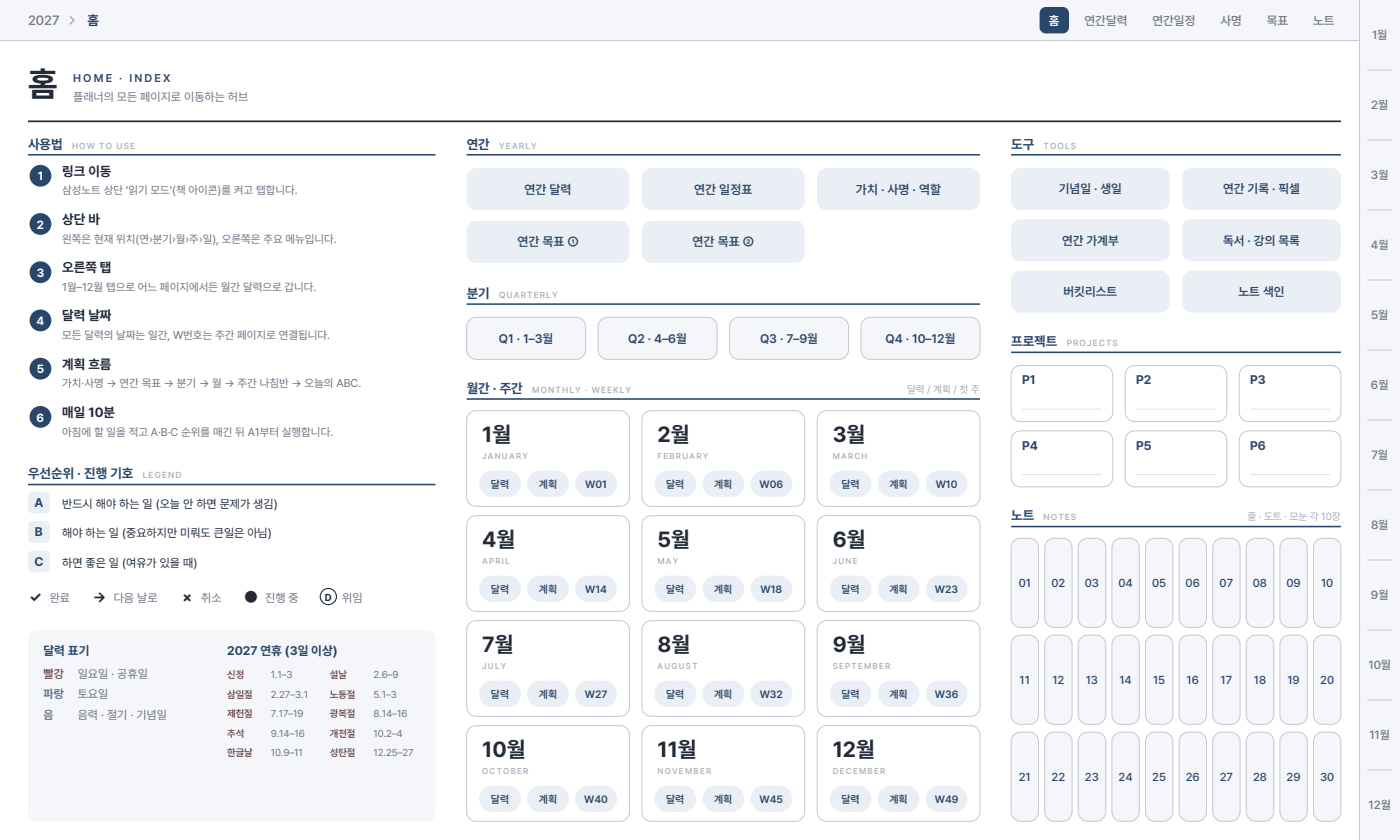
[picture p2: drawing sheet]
<svg xmlns="http://www.w3.org/2000/svg" width="317mm" height="190mm" viewBox="0 0 317 190" stroke-linecap="round" stroke-linejoin="round" font-family="sans-serif">
<defs><g id="words">
<text font-size="7.8" fill="#262a33" x="6.3" y="21.9">홈</text>
<g font-size="4.9" fill="#262a33">
<text x="109.4" y="100.2">1월</text>
<text x="149.1" y="100.2">2월</text>
<text x="188.9" y="100.2">3월</text>
<text x="109.4" y="124">4월</text>
<text x="149.1" y="124">5월</text>
<text x="188.9" y="124">6월</text>
<text x="109.4" y="147.8">7월</text>
<text x="149.1" y="147.8">8월</text>
<text x="188.9" y="147.8">9월</text>
<text x="109.4" y="171.6">10월</text>
<text x="149.1" y="171.6">11월</text>
<text x="188.9" y="171.6">12월</text>
</g>
<g font-size="3.4" fill="#262a33">
<text x="6.7" y="136.5">✓</text>
<text x="21.1" y="136.5">→</text>
<text x="41.4" y="136.5">×</text>
<text x="55.5" y="136.5">●</text>
</g>
<text font-size="3" fill="#6b7280" x="6.3" y="5.7">2027</text>
<g font-size="3" fill="#29476b">
<text x="19.9" y="5.7">홈</text>
<text x="6.3" y="33.7">사용법</text>
<text x="105.8" y="33.7">연간</text>
<text x="229.3" y="33.7">도구</text>
<text x="105.8" y="67.6">분기</text>
<text x="229.3" y="78.5">프로젝트</text>
<text x="105.8" y="89.1">월간 · 주간</text>
<text x="6.3" y="108.5">우선순위 · 진행 기호</text>
<text x="229.3" y="118">노트</text>
</g>
<g font-size="3" fill="#262a33">
<text x="14.1" y="39.9">링크 이동</text>
<text x="14.1" y="50.8">상단 바</text>
<text x="14.1" y="61.7">오른쪽 탭</text>
<text x="14.1" y="72.7">달력 날짜</text>
<text x="14.1" y="83.6">계획 흐름</text>
<text x="14.1" y="94.5">매일 10분</text>
</g>
<g font-size="2.9" fill="#29476b">
<text x="119" y="43.9">연간 달력</text>
<text x="157.4" y="43.9">연간 일정표</text>
<text x="194.1" y="43.9">가치 · 사명 · 역할</text>
<text x="117.3" y="55.9">연간 목표 ①</text>
<text x="157.1" y="55.9">연간 목표 ②</text>
</g>
<g font-size="2.8" fill="#6b7280">
<text x="237.9" y="5.6">홈</text>
<text x="246" y="5.6">연간달력</text>
<text x="261.4" y="5.6">연간일정</text>
<text x="276.8" y="5.6">사명</text>
<text x="287.3" y="5.6">목표</text>
<text x="297.8" y="5.6">노트</text>
</g>
<g font-size="2.8" fill="#29476b">
<text x="240.1" y="43.9">기념일 · 생일</text>
<text x="277.4" y="43.9">연간 기록 · 픽셀</text>
<text x="240.9" y="55.5">연간 가계부</text>
<text x="277.4" y="55.5">독서 · 강의 목록</text>
<text x="241.2" y="67.2">버킷리스트</text>
<text x="280.9" y="67.2">노트 색인</text>
<text x="113.1" y="77.7">Q1 · 1–3월</text>
<text x="142.5" y="77.7">Q2 · 4–6월</text>
<text x="172.4" y="77.7">Q3 · 7–9월</text>
<text x="200.8" y="77.7">Q4 · 10–12월</text>
<text x="231.8" y="87.1">P1</text>
<text x="257.6" y="87.1">P2</text>
<text x="283.5" y="87.1">P3</text>
<text x="231.8" y="102">P4</text>
<text x="257.6" y="102">P5</text>
<text x="283.5" y="102">P6</text>
<text x="7.8" y="115">A</text>
<text x="7.9" y="121.7">B</text>
<text x="7.8" y="128.4">C</text>
<text x="9.9" y="148.5">달력 표기</text>
<text x="51.5" y="148.5">2027 연휴 (3일 이상)</text>
</g>
<g font-size="2.7" fill="#6b7280">
<text x="311.2" y="8.9">1월</text>
<text x="16.6" y="22.9">플래너의 모든 페이지로 이동하는 허브</text>
<text x="311" y="24.8">2월</text>
<text x="310.9" y="40.7">3월</text>
<text x="310.9" y="56.5">4월</text>
<text x="310.9" y="72.4">5월</text>
<text x="310.9" y="88.3">6월</text>
<text x="311" y="104.2">7월</text>
<text x="310.9" y="120">8월</text>
<text x="11.3" y="136.5">완료</text>
<text x="25.8" y="136.5">다음 날로</text>
<text x="45.6" y="136.5">취소</text>
<text x="60.1" y="136.5">진행 중</text>
<text x="77.6" y="136.5">위임</text>
<text x="310.9" y="135.9">9월</text>
<text x="17.6" y="153.8">일요일 · 공휴일</text>
<text x="310.3" y="151.8">10월</text>
<text x="17.6" y="158.4">토요일</text>
<text x="9.9" y="163">음</text>
<text x="17.6" y="163">음력 · 절기 · 기념일</text>
<text x="310.6" y="167.7">11월</text>
<text x="310.4" y="183.5">12월</text>
</g>
<g font-size="2.7" fill="#fff">
<text x="8.5" y="40.9">1</text>
<text x="8.4" y="51.9">2</text>
<text x="8.3" y="62.8">3</text>
<text x="8.3" y="73.7">4</text>
<text x="8.3" y="84.7">5</text>
<text x="8.3" y="95.6">6</text>
</g>
<g font-size="2.7" fill="#262a33">
<text x="14.1" y="115.2">반드시 해야 하는 일 (오늘 안 하면 문제가 생김)</text>
<text x="14.1" y="121.9">해야 하는 일 (중요하지만 미뤄도 큰일은 아님)</text>
<text x="14.1" y="128.6">하면 좋은 일 (여유가 있을 때)</text>
</g>
<text font-size="2.7" fill="#c0392b" x="9.9" y="153.8">빨강</text>
<text font-size="2.7" fill="#2f6db5" x="9.9" y="158.4">파랑</text>
<g font-size="2.6" fill="#29476b">
<text x="231" y="133.1">01</text>
<text x="238.4" y="133.1">02</text>
<text x="246" y="133.1">03</text>
<text x="253.6" y="133.1">04</text>
<text x="261.3" y="133.1">05</text>
<text x="268.9" y="133.1">06</text>
<text x="276.6" y="133.1">07</text>
<text x="284.1" y="133.1">08</text>
<text x="291.8" y="133.1">09</text>
<text x="299.6" y="133.1">10</text>
<text x="231.2" y="155.1">11</text>
<text x="238.7" y="155.1">12</text>
<text x="246.3" y="155.1">13</text>
<text x="253.9" y="155.1">14</text>
<text x="261.5" y="155.1">15</text>
<text x="269.1" y="155.1">16</text>
<text x="276.8" y="155.1">17</text>
<text x="284.4" y="155.1">18</text>
<text x="292" y="155.1">19</text>
<text x="299.4" y="155.1">20</text>
<text x="231" y="177.1">21</text>
<text x="238.5" y="177.1">22</text>
<text x="246.1" y="177.1">23</text>
<text x="253.7" y="177.1">24</text>
<text x="261.3" y="177.1">25</text>
<text x="268.9" y="177.1">26</text>
<text x="276.6" y="177.1">27</text>
<text x="284.2" y="177.1">28</text>
<text x="291.8" y="177.1">29</text>
<text x="299.4" y="177.1">30</text>
</g>
<text font-size="2.5" fill="#29476b" x="16.6" y="18.7">H O M E · I N D E X</text>
<g font-size="2.5" fill="#6b7280">
<text x="14.1" y="44.1">삼성노트 상단 ‘읽기 모드’(책 아이콘)를 켜고 탭합니다.</text>
<text x="14.1" y="55">왼쪽은 현재 위치(연›분기›월›주›일), 오른쪽은 주요 메뉴입니다.</text>
<text x="14.1" y="66">1월–12월 탭으로 어느 페이지에서든 월간 달력으로 갑니다.</text>
<text x="14.1" y="76.9">모든 달력의 날짜는 일간, W번호는 주간 페이지로 연결됩니다.</text>
<text x="14.1" y="87.8">가치·사명 → 연간 목표 → 분기 → 월 → 주간 나침반 → 오늘의 ABC.</text>
<text x="14.1" y="98.8">아침에 할 일을 적고 A·B·C 순위를 매긴 뒤 A1부터 실행합니다.</text>
</g>
<g font-size="2.4" fill="#29476b">
<text x="111.3" y="110.6">달력</text>
<text x="122.2" y="110.6">계획</text>
<text x="132.7" y="110.6">W01</text>
<text x="151.1" y="110.6">달력</text>
<text x="162" y="110.6">계획</text>
<text x="172.2" y="110.6">W06</text>
<text x="190.8" y="110.6">달력</text>
<text x="201.7" y="110.6">계획</text>
<text x="212.2" y="110.6">W10</text>
<text x="111.3" y="134.4">달력</text>
<text x="122.2" y="134.4">계획</text>
<text x="132.7" y="134.4">W14</text>
<text x="151.1" y="134.4">달력</text>
<text x="162" y="134.4">계획</text>
<text x="172.5" y="134.4">W18</text>
<text x="190.8" y="134.4">달력</text>
<text x="201.7" y="134.4">계획</text>
<text x="212" y="134.4">W23</text>
<text x="111.3" y="158.2">달력</text>
<text x="122.2" y="158.2">계획</text>
<text x="132.6" y="158.2">W27</text>
<text x="151.1" y="158.2">달력</text>
<text x="162" y="158.2">계획</text>
<text x="172.3" y="158.2">W32</text>
<text x="190.8" y="158.2">달력</text>
<text x="201.7" y="158.2">계획</text>
<text x="212" y="158.2">W36</text>
<text x="111.3" y="182">달력</text>
<text x="122.2" y="182">계획</text>
<text x="132.5" y="182">W40</text>
<text x="151.1" y="182">달력</text>
<text x="162" y="182">계획</text>
<text x="172.3" y="182">W45</text>
<text x="190.8" y="182">달력</text>
<text x="201.7" y="182">계획</text>
<text x="212" y="182">W49</text>
</g>
<g font-size="2.3" fill="#a3a9b3">
<text x="205.7" y="89.1">달력 / 계획 / 첫 주</text>
<text x="282.9" y="118">줄 · 도트 · 모눈 각 10장</text>
</g>
<text font-size="2.3" fill="#262a33" x="73.7" y="136.2">D</text>
<g font-size="2.3" fill="#c0392b">
<text x="51.5" y="153.8">신정</text>
<text x="74.8" y="153.8">설날</text>
<text x="51.5" y="158.2">삼일절</text>
<text x="74.8" y="158.2">노동절</text>
<text x="51.5" y="162.6">제헌절</text>
<text x="51.5" y="167">추석</text>
<text x="74.8" y="162.6">광복절</text>
<text x="74.8" y="167">개천절</text>
<text x="51.5" y="171.4">한글날</text>
<text x="74.8" y="171.4">성탄절</text>
</g>
<g font-size="2.3" fill="#6b7280">
<text x="61.4" y="153.8">1.1–3</text>
<text x="84.7" y="153.8">2.6–9</text>
<text x="61.4" y="158.2">2.27–3.1</text>
<text x="84.7" y="158.2">5.1–3</text>
<text x="61.4" y="162.6">7.17–19</text>
<text x="61.4" y="167">9.14–16</text>
<text x="84.7" y="162.6">8.14–16</text>
<text x="84.7" y="167">10.2–4</text>
<text x="61.4" y="171.4">10.9–11</text>
<text x="84.7" y="171.4">12.25–27</text>
</g>
<g font-size="2" fill="#a3a9b3">
<text x="16.3" y="33.7">HOW TO USE</text>
<text x="113.2" y="33.7">YEARLY</text>
<text x="236.7" y="33.7">TOOLS</text>
<text x="113.2" y="67.6">QUARTERLY</text>
<text x="241.9" y="78.5">PROJECTS</text>
<text x="120.7" y="89.1">MONTHLY · WEEKLY</text>
<text x="32.4" y="108.5">LEGEND</text>
<text x="236.7" y="118">NOTES</text>
</g>
<g font-size="1.9" fill="#a3a9b3">
<text x="109.4" y="104.1">JANUARY</text>
<text x="149.1" y="104.1">FEBRUARY</text>
<text x="188.9" y="104.1">MARCH</text>
<text x="109.4" y="127.9">APRIL</text>
<text x="149.1" y="127.9">MAY</text>
<text x="188.9" y="127.9">JUNE</text>
<text x="109.4" y="151.7">JULY</text>
<text x="149.1" y="151.7">AUGUST</text>
<text x="188.9" y="151.7">SEPTEMBER</text>
<text x="109.4" y="175.5">OCTOBER</text>
<text x="149.1" y="175.5">NOVEMBER</text>
<text x="188.9" y="175.5">DECEMBER</text>
</g>
</g></defs>
<path d="M0 0h308.3v9.2h-308.3z" fill-rule="evenodd" fill="#f5f6f9"/>
<path d="M0 9.2h308.3" fill="none" stroke="#c3c8d1" stroke-width=".23"/>
<path d="M308.3 0h9.2v190.5h-9.2z" fill-rule="evenodd" fill="#f5f6f9"/>
<path d="M308.3 0v190.5M310.1 15.9h5.6M310.1 31.8h5.6M310.1 47.6h5.6M310.1 63.5h5.6M310.1 79.4h5.6M310.1 95.2h5.6M310.1 111.1h5.6M310.1 127h5.6M310.1 142.9h5.6M310.1 158.7h5.6M310.1 174.6h5.6" fill="none" stroke="#c3c8d1" stroke-width=".23"/>
<path d="M236.3 1.9l.9-.3h3.8a1.41 1.41 0 0 1 1.4 1.4v3.2a1.41 1.41 0 0 1-1.4 1.4h-3.8a1.41 1.41 0 0 1-1.4-1.4v-3.2v-.4z" fill-rule="evenodd" fill="#29476b"/>
<path d="M15.9 3.7l.9 .9-.9 .8" fill="none" stroke="#a3a9b3" stroke-width=".32"/>
<path d="M6.3 27.5h297.8" fill="none" stroke="#262a33" stroke-width=".39"/>
<path d="M6.3 35.1h92.5" fill="none" stroke="#29476b" stroke-width=".35"/>
<g fill="#29476b">
<circle cx="9.2" cy="39.9" r="2.47"/>
<circle cx="9.2" cy="50.8" r="2.47"/>
<circle cx="9.2" cy="61.7" r="2.47"/>
<circle cx="9.2" cy="72.7" r="2.47"/>
<circle cx="9.2" cy="83.6" r="2.47"/>
<circle cx="9.2" cy="94.5" r="2.47"/>
</g>
<path d="M6.3 109.9h92.5" fill="none" stroke="#29476b" stroke-width=".35"/>
<g fill="#eaeff6">
<path d="M6.6 111.9l.8-.4h2.8a1.06 1.06 0 0 1 1.1 1v2.9a1.06 1.06 0 0 1-1.1 1h-2.8a1.06 1.06 0 0 1-1.1-1v-2.9z" fill-rule="evenodd"/>
<path d="M6.6 118.6l.8-.4h2.8a1.06 1.06 0 0 1 1.1 1v2.9a1.06 1.06 0 0 1-1.1 1h-2.8a1.06 1.06 0 0 1-1.1-1v-2.9z" fill-rule="evenodd"/>
<path d="M6.6 125.3l.8-.4h2.8a1.06 1.06 0 0 1 1.1 1v2.9a1.06 1.06 0 0 1-1.1 1h-2.8a1.06 1.06 0 0 1-1.1-1v-2.9z" fill-rule="evenodd"/>
</g>
<circle cx="74.5" cy="135.3" r="1.83" fill="none" stroke="#262a33" stroke-width=".25"/>
<path d="M7 143.5l.9-.5 .6-.1h88.2a2.12 2.12 0 0 1 2.1 2.1v39.1a2.12 2.12 0 0 1-2.1 2.2h-88.2a2.12 2.12 0 0 1-2.2-2.2v-39.1l.1-.6z" fill-rule="evenodd" fill="#f5f6f9"/>
<path d="M105.8 35.1h116.4" fill="none" stroke="#29476b" stroke-width=".35"/>
<g fill="#eaeff6">
<path d="M106.5 38.7l.9-.5 .5-.1h32.7a2.12 2.12 0 0 1 2.2 2.1v5.3a2.12 2.12 0 0 1-2.2 2.1h-32.7a2.12 2.12 0 0 1-2.1-2.1v-5.3l.1-.5z" fill-rule="evenodd"/>
<path d="M146.2 38.7l.9-.5 .6-.1h32.7a2.12 2.12 0 0 1 2.1 2.1v5.3a2.12 2.12 0 0 1-2.1 2.1h-32.7a2.12 2.12 0 0 1-2.1-2.1v-5.3l.1-.5z" fill-rule="evenodd"/>
<path d="M185.9 38.7l1-.5 .5-.1h32.7a2.12 2.12 0 0 1 2.1 2.1v5.3a2.12 2.12 0 0 1-2.1 2.1h-32.7a2.12 2.12 0 0 1-2.1-2.1v-5.3l.1-.5z" fill-rule="evenodd"/>
<path d="M106.5 50.7l.9-.5 .5-.1h32.7a2.12 2.12 0 0 1 2.2 2.1v5.3a2.12 2.12 0 0 1-2.2 2.1h-32.7a2.12 2.12 0 0 1-2.1-2.1v-5.3l.1-.6z" fill-rule="evenodd"/>
<path d="M146.2 50.7l.9-.5 .6-.1h32.7a2.12 2.12 0 0 1 2.1 2.1v5.3a2.12 2.12 0 0 1-2.1 2.1h-32.7a2.12 2.12 0 0 1-2.1-2.1v-5.3l.1-.6z" fill-rule="evenodd"/>
</g>
<path d="M105.8 69h116.4" fill="none" stroke="#29476b" stroke-width=".35"/>
<g fill="#f5f6f9" stroke="#c3c8d1" stroke-width=".23">
<path d="M106.5 72.6l.9-.6h.5h22.8a2.12 2.12 0 0 1 2.1 2.1v5.3a2.12 2.12 0 0 1-2.1 2.1h-22.8a2.12 2.12 0 0 1-2.1-2.1v-5.3l.1-.6z" fill-rule="evenodd"/>
<path d="M136.3 72.6l.9-.6h.6h22.7a2.12 2.12 0 0 1 2.1 2.1v5.3a2.12 2.12 0 0 1-2.1 2.1h-22.7a2.12 2.12 0 0 1-2.2-2.1v-5.3l.1-.6z" fill-rule="evenodd"/>
<path d="M166.1 72.6l.9-.6h.6h22.7a2.12 2.12 0 0 1 2.1 2.1v5.3a2.12 2.12 0 0 1-2.1 2.1h-22.7a2.12 2.12 0 0 1-2.1-2.1v-5.3v-.6z" fill-rule="evenodd"/>
<path d="M195.9 72.6l.9-.6h.6h22.7a2.12 2.12 0 0 1 2.1 2.1v5.3a2.12 2.12 0 0 1-2.1 2.1h-22.7a2.12 2.12 0 0 1-2.1-2.1v-5.3v-.6z" fill-rule="evenodd"/>
</g>
<path d="M105.8 90.5h116.4" fill="none" stroke="#29476b" stroke-width=".35"/>
<path d="M106.5 93.8l.9-.6 .5-.1h32.7a2.12 2.12 0 0 1 2.2 2.1v17.5a2.12 2.12 0 0 1-2.2 2.1h-32.7a2.12 2.12 0 0 1-2.1-2.1v-17.5l.1-.5z" fill-rule="evenodd" fill="#fff" stroke="#c3c8d1" stroke-width=".23"/>
<g fill="#eaeff6">
<path d="M109.3 107.8a2.99 2.99 0 0 1 2.4-1.1h3.4a3 3 0 0 1 3 3 3 3 0 0 1-3 3h-3.4a3 3 0 0 1-2.8-1.7 3 3 0 0 1 .4-3.2z" fill-rule="evenodd"/>
<path d="M120.2 107.8a2.99 2.99 0 0 1 2.4-1.1h3.4a3 3 0 0 1 3 3 3 3 0 0 1-3 3h-3.4a3 3 0 0 1-2.8-1.7 3 3 0 0 1 .4-3.2z" fill-rule="evenodd"/>
<path d="M131.1 107.8a2.99 2.99 0 0 1 2.3-1.1h3.5a3 3 0 0 1 3 3 3 3 0 0 1-3 3h-3.5a3 3 0 0 1-2.7-1.7 3 3 0 0 1 .4-3.2z" fill-rule="evenodd"/>
</g>
<path d="M146.2 93.8l.9-.6 .6-.1h32.7a2.12 2.12 0 0 1 2.1 2.1v17.5a2.12 2.12 0 0 1-2.1 2.1h-32.7a2.12 2.12 0 0 1-2.1-2.1v-17.5l.1-.5z" fill-rule="evenodd" fill="#fff" stroke="#c3c8d1" stroke-width=".23"/>
<g fill="#eaeff6">
<path d="M149.1 107.8a2.99 2.99 0 0 1 2.3-1.1h3.5a3 3 0 0 1 3 3 3 3 0 0 1-3 3h-3.5a3 3 0 0 1-2.7-1.7 3 3 0 0 1 .4-3.2z" fill-rule="evenodd"/>
<path d="M160 107.8a2.99 2.99 0 0 1 2.3-1.1h3.5a3 3 0 0 1 3 3 3 3 0 0 1-3 3h-3.5a3 3 0 0 1-2.7-1.7 3 3 0 0 1 .4-3.2z" fill-rule="evenodd"/>
<path d="M170.9 107.8a2.99 2.99 0 0 1 2.3-1.1h3.5a3 3 0 0 1 3 3 3 3 0 0 1-3 3h-3.5a3 3 0 0 1-2.7-1.7 3 3 0 0 1 .4-3.2z" fill-rule="evenodd"/>
</g>
<path d="M185.9 93.8l1-.6 .5-.1h32.7a2.12 2.12 0 0 1 2.1 2.1v17.5a2.12 2.12 0 0 1-2.1 2.1h-32.7a2.12 2.12 0 0 1-2.1-2.1v-17.5l.1-.5z" fill-rule="evenodd" fill="#fff" stroke="#c3c8d1" stroke-width=".23"/>
<g fill="#eaeff6">
<path d="M188.8 107.8a2.99 2.99 0 0 1 2.3-1.1h3.5a3 3 0 0 1 3 3 3 3 0 0 1-3 3h-3.5a3 3 0 0 1-2.7-1.7 3 3 0 0 1 .4-3.2z" fill-rule="evenodd"/>
<path d="M200.2 107.4l1.2-.6 4.1-.1a3 3 0 0 1 3 3 3 3 0 0 1-3 3h-3.5a3 3 0 0 1-2.8-2 3 3 0 0 1 1-3.3z" fill-rule="evenodd"/>
<path d="M210.6 107.8a2.99 2.99 0 0 1 2.3-1.1h3.5a3 3 0 0 1 3 3 3 3 0 0 1-3 3h-3.5a3 3 0 0 1-2.7-1.7 3 3 0 0 1 .4-3.2z" fill-rule="evenodd"/>
</g>
<path d="M106.5 117.6l.9-.6 .5-.1h32.7a2.12 2.12 0 0 1 2.2 2.2v17.4a2.12 2.12 0 0 1-2.2 2.1h-32.7a2.12 2.12 0 0 1-2.1-2.1v-17.4l.1-.6z" fill-rule="evenodd" fill="#fff" stroke="#c3c8d1" stroke-width=".23"/>
<g fill="#eaeff6">
<path d="M109.3 131.7a2.99 2.99 0 0 1 2.4-1.2h3.4a3 3 0 0 1 3 3 3 3 0 0 1-3 3h-3.4a3 3 0 0 1-2.8-1.7 3 3 0 0 1 .4-3.1z" fill-rule="evenodd"/>
<path d="M120.2 131.7a2.99 2.99 0 0 1 2.4-1.2h3.4a3 3 0 0 1 3 3 3 3 0 0 1-3 3h-3.4a3 3 0 0 1-2.8-1.7 3 3 0 0 1 .4-3.1z" fill-rule="evenodd"/>
<path d="M131.1 131.7a2.99 2.99 0 0 1 2.3-1.2h3.5a3 3 0 0 1 3 3 3 3 0 0 1-3 3h-3.5a3 3 0 0 1-2.7-1.7 3 3 0 0 1 .4-3.1z" fill-rule="evenodd"/>
</g>
<path d="M146.2 117.6l.9-.6 .6-.1h32.7a2.12 2.12 0 0 1 2.1 2.2v17.4a2.12 2.12 0 0 1-2.1 2.1h-32.7a2.12 2.12 0 0 1-2.1-2.1v-17.4l.1-.6z" fill-rule="evenodd" fill="#fff" stroke="#c3c8d1" stroke-width=".23"/>
<g fill="#eaeff6">
<path d="M149.1 131.7a2.99 2.99 0 0 1 2.3-1.2h3.5a3 3 0 0 1 3 3 3 3 0 0 1-3 3h-3.5a3 3 0 0 1-2.7-1.7 3 3 0 0 1 .4-3.1z" fill-rule="evenodd"/>
<path d="M160 131.7a2.99 2.99 0 0 1 2.3-1.2h3.5a3 3 0 0 1 3 3 3 3 0 0 1-3 3h-3.5a3 3 0 0 1-2.7-1.7 3 3 0 0 1 .4-3.1z" fill-rule="evenodd"/>
<path d="M170.9 131.7a2.99 2.99 0 0 1 2.3-1.2h3.5a3 3 0 0 1 3 3 3 3 0 0 1-3 3h-3.5a3 3 0 0 1-2.7-1.7 3 3 0 0 1 .4-3.1z" fill-rule="evenodd"/>
</g>
<path d="M185.9 117.6l1-.6 .5-.1h32.7a2.12 2.12 0 0 1 2.1 2.2v17.4a2.12 2.12 0 0 1-2.1 2.1h-32.7a2.12 2.12 0 0 1-2.1-2.1v-17.4l.1-.6z" fill-rule="evenodd" fill="#fff" stroke="#c3c8d1" stroke-width=".23"/>
<g fill="#eaeff6">
<path d="M188.8 131.7a2.99 2.99 0 0 1 2.3-1.2h3.5a3 3 0 0 1 3 3 3 3 0 0 1-3 3h-3.5a3 3 0 0 1-2.7-1.7 3 3 0 0 1 .4-3.1z" fill-rule="evenodd"/>
<path d="M200.2 131.2l1.2-.6 4.1-.1a3 3 0 0 1 3 3 3 3 0 0 1-3 3h-3.5a3 3 0 0 1-2.8-2 3 3 0 0 1 1-3.3z" fill-rule="evenodd"/>
<path d="M210.6 131.7a2.99 2.99 0 0 1 2.3-1.2h3.5a3 3 0 0 1 3 3 3 3 0 0 1-3 3h-3.5a3 3 0 0 1-2.7-1.7 3 3 0 0 1 .4-3.1z" fill-rule="evenodd"/>
</g>
<path d="M106.5 141.4l.9-.6h.5h32.7a2.12 2.12 0 0 1 2.2 2.1v17.4a2.12 2.12 0 0 1-2.2 2.2h-32.7a2.12 2.12 0 0 1-2.1-2.2v-17.4l.1-.6z" fill-rule="evenodd" fill="#fff" stroke="#c3c8d1" stroke-width=".23"/>
<g fill="#eaeff6">
<path d="M109.3 155.5a2.99 2.99 0 0 1 2.4-1.2h3.4a3 3 0 0 1 3 3 3 3 0 0 1-3 3h-3.4a3 3 0 0 1-2.8-1.7 3 3 0 0 1 .4-3.1z" fill-rule="evenodd"/>
<path d="M120.2 155.5a2.99 2.99 0 0 1 2.4-1.2h3.4a3 3 0 0 1 3 3 3 3 0 0 1-3 3h-3.4a3 3 0 0 1-2.8-1.7 3 3 0 0 1 .4-3.1z" fill-rule="evenodd"/>
<path d="M131.1 155.5a2.99 2.99 0 0 1 2.3-1.2h3.5a3 3 0 0 1 3 3 3 3 0 0 1-3 3h-3.5a3 3 0 0 1-2.7-1.7 3 3 0 0 1 .4-3.1z" fill-rule="evenodd"/>
</g>
<path d="M146.2 141.4l.9-.6h.6h32.7a2.12 2.12 0 0 1 2.1 2.1v17.4a2.12 2.12 0 0 1-2.1 2.2h-32.7a2.12 2.12 0 0 1-2.1-2.2v-17.4l.1-.6z" fill-rule="evenodd" fill="#fff" stroke="#c3c8d1" stroke-width=".23"/>
<g fill="#eaeff6">
<path d="M149.1 155.5a2.99 2.99 0 0 1 2.3-1.2h3.5a3 3 0 0 1 3 3 3 3 0 0 1-3 3h-3.5a3 3 0 0 1-2.7-1.7 3 3 0 0 1 .4-3.1z" fill-rule="evenodd"/>
<path d="M160 155.5a2.99 2.99 0 0 1 2.3-1.2h3.5a3 3 0 0 1 3 3 3 3 0 0 1-3 3h-3.5a3 3 0 0 1-2.7-1.7 3 3 0 0 1 .4-3.1z" fill-rule="evenodd"/>
<path d="M170.9 155.5a2.99 2.99 0 0 1 2.3-1.2h3.5a3 3 0 0 1 3 3 3 3 0 0 1-3 3h-3.5a3 3 0 0 1-2.7-1.7 3 3 0 0 1 .4-3.1z" fill-rule="evenodd"/>
</g>
<path d="M185.9 141.4l1-.6h.5h32.7a2.12 2.12 0 0 1 2.1 2.1v17.4a2.12 2.12 0 0 1-2.1 2.2h-32.7a2.12 2.12 0 0 1-2.1-2.2v-17.4l.1-.6z" fill-rule="evenodd" fill="#fff" stroke="#c3c8d1" stroke-width=".23"/>
<g fill="#eaeff6">
<path d="M188.8 155.5a2.99 2.99 0 0 1 2.3-1.2h3.5a3 3 0 0 1 3 3 3 3 0 0 1-3 3h-3.5a3 3 0 0 1-2.7-1.7 3 3 0 0 1 .4-3.1z" fill-rule="evenodd"/>
<path d="M200.2 155l1.2-.6 4.1-.1a3 3 0 0 1 3 3 3 3 0 0 1-3 3h-3.5a3 3 0 0 1-2.8-2 3 3 0 0 1 1-3.3z" fill-rule="evenodd"/>
<path d="M210.6 155.5a2.99 2.99 0 0 1 2.3-1.2h3.5a3 3 0 0 1 3 3 3 3 0 0 1-3 3h-3.5a3 3 0 0 1-2.7-1.7 3 3 0 0 1 .4-3.1z" fill-rule="evenodd"/>
</g>
<path d="M106.5 165.2l.9-.6h.5h32.7a2.12 2.12 0 0 1 2.2 2.1v17.4a2.12 2.12 0 0 1-2.2 2.2h-32.7a2.12 2.12 0 0 1-2.1-2.2v-17.4l.1-.6z" fill-rule="evenodd" fill="#fff" stroke="#c3c8d1" stroke-width=".23"/>
<g fill="#eaeff6">
<path d="M109.3 179.3a2.99 2.99 0 0 1 2.4-1.1h3.4a3 3 0 0 1 3 3 3 3 0 0 1-3 2.9h-3.4a3 3 0 0 1-2.8-1.7 3 3 0 0 1 .4-3.1z" fill-rule="evenodd"/>
<path d="M120.2 179.3a2.99 2.99 0 0 1 2.4-1.1h3.4a3 3 0 0 1 3 3 3 3 0 0 1-3 2.9h-3.4a3 3 0 0 1-2.8-1.7 3 3 0 0 1 .4-3.1z" fill-rule="evenodd"/>
<path d="M131.1 179.3a2.99 2.99 0 0 1 2.3-1.1h3.5a3 3 0 0 1 3 3 3 3 0 0 1-3 2.9h-3.5a3 3 0 0 1-2.7-1.7 3 3 0 0 1 .4-3.1z" fill-rule="evenodd"/>
</g>
<path d="M146.2 165.2l.9-.6h.6h32.7a2.12 2.12 0 0 1 2.1 2.1v17.4a2.12 2.12 0 0 1-2.1 2.2h-32.7a2.12 2.12 0 0 1-2.1-2.2v-17.4l.1-.6z" fill-rule="evenodd" fill="#fff" stroke="#c3c8d1" stroke-width=".23"/>
<g fill="#eaeff6">
<path d="M149.1 179.3a2.99 2.99 0 0 1 2.3-1.1h3.5a3 3 0 0 1 3 3 3 3 0 0 1-3 2.9h-3.5a3 3 0 0 1-2.7-1.7 3 3 0 0 1 .4-3.1z" fill-rule="evenodd"/>
<path d="M160 179.3a2.99 2.99 0 0 1 2.3-1.1h3.5a3 3 0 0 1 3 3 3 3 0 0 1-3 2.9h-3.5a3 3 0 0 1-2.7-1.7 3 3 0 0 1 .4-3.1z" fill-rule="evenodd"/>
<path d="M170.9 179.3a2.99 2.99 0 0 1 2.3-1.1h3.5a3 3 0 0 1 3 3 3 3 0 0 1-3 2.9h-3.5a3 3 0 0 1-2.7-1.7 3 3 0 0 1 .4-3.1z" fill-rule="evenodd"/>
</g>
<path d="M185.9 165.2l1-.6h.5h32.7a2.12 2.12 0 0 1 2.1 2.1v17.4a2.12 2.12 0 0 1-2.1 2.2h-32.7a2.12 2.12 0 0 1-2.1-2.2v-17.4l.1-.6z" fill-rule="evenodd" fill="#fff" stroke="#c3c8d1" stroke-width=".23"/>
<g fill="#eaeff6">
<path d="M188.8 179.3a2.99 2.99 0 0 1 2.3-1.1h3.5a3 3 0 0 1 3 3 3 3 0 0 1-3 2.9h-3.5a3 3 0 0 1-2.7-1.7 3 3 0 0 1 .4-3.1z" fill-rule="evenodd"/>
<path d="M200.2 178.8l1.2-.6h4.1a3 3 0 0 1 3 3 3 3 0 0 1-3 2.9h-3.5a3 3 0 0 1-2.8-2 3 3 0 0 1 1-3.3z" fill-rule="evenodd"/>
<path d="M210.6 179.3a2.99 2.99 0 0 1 2.3-1.1h3.5a3 3 0 0 1 3 3 3 3 0 0 1-3 2.9h-3.5a3 3 0 0 1-2.7-1.7 3 3 0 0 1 .4-3.1z" fill-rule="evenodd"/>
</g>
<path d="M229.3 35.1h74.8" fill="none" stroke="#29476b" stroke-width=".35"/>
<g fill="#eaeff6">
<path d="M229.9 38.7l1-.5 .5-.1h31.8a2.12 2.12 0 0 1 2.1 2.1v5.3a2.12 2.12 0 0 1-2.1 2.1h-31.8a2.12 2.12 0 0 1-2.1-2.1v-5.3l.1-.5z" fill-rule="evenodd"/>
<path d="M268.7 38.7l1-.5 .5-.1h31.8a2.12 2.12 0 0 1 2.1 2.1v5.3a2.12 2.12 0 0 1-2.1 2.1h-31.8a2.12 2.12 0 0 1-2.1-2.1v-5.3l.1-.5z" fill-rule="evenodd"/>
<path d="M229.9 50.4l1-.6 .5-.1h31.8a2.12 2.12 0 0 1 2.1 2.2v5.2a2.12 2.12 0 0 1-2.1 2.2h-31.8a2.12 2.12 0 0 1-2.1-2.2v-5.2l.1-.6z" fill-rule="evenodd"/>
<path d="M268.7 50.4l1-.6 .5-.1h31.8a2.12 2.12 0 0 1 2.1 2.2v5.2a2.12 2.12 0 0 1-2.1 2.2h-31.8a2.12 2.12 0 0 1-2.1-2.2v-5.2l.1-.6z" fill-rule="evenodd"/>
<path d="M229.9 62l1-.5 .5-.1h31.8a2.12 2.12 0 0 1 2.1 2.1v5.3a2.12 2.12 0 0 1-2.1 2.1h-31.8a2.12 2.12 0 0 1-2.1-2.1v-5.3l.1-.6z" fill-rule="evenodd"/>
<path d="M268.7 62l1-.5 .5-.1h31.8a2.12 2.12 0 0 1 2.1 2.1v5.3a2.12 2.12 0 0 1-2.1 2.1h-31.8a2.12 2.12 0 0 1-2.1-2.1v-5.3l.1-.6z" fill-rule="evenodd"/>
</g>
<path d="M229.3 79.9h74.8" fill="none" stroke="#29476b" stroke-width=".35"/>
<path d="M229.9 83.5l1-.5 .5-.1h18.8a2.12 2.12 0 0 1 2.2 2.1v8.5a2.12 2.12 0 0 1-2.2 2.1h-18.8a2.12 2.12 0 0 1-2.1-2.1v-8.5l.1-.5z" fill-rule="evenodd" fill="#fff" stroke="#c3c8d1" stroke-width=".23"/>
<path d="M231.8 92.8h18.1" fill="none" stroke="#e1e4ea" stroke-width=".23"/>
<path d="M255.8 83.5l.9-.5 .6-.1h18.8a2.12 2.12 0 0 1 2.1 2.1v8.5a2.12 2.12 0 0 1-2.1 2.1h-18.8a2.12 2.12 0 0 1-2.1-2.1v-8.5l.1-.5z" fill-rule="evenodd" fill="#fff" stroke="#c3c8d1" stroke-width=".23"/>
<path d="M257.6 92.8h18.2" fill="none" stroke="#e1e4ea" stroke-width=".23"/>
<path d="M281.7 83.5l.9-.5 .6-.1h18.8a2.12 2.12 0 0 1 2.1 2.1v8.5a2.12 2.12 0 0 1-2.1 2.1h-18.8a2.12 2.12 0 0 1-2.2-2.1v-8.5l.1-.5z" fill-rule="evenodd" fill="#fff" stroke="#c3c8d1" stroke-width=".23"/>
<path d="M283.5 92.8h18.1" fill="none" stroke="#e1e4ea" stroke-width=".23"/>
<path d="M229.9 98.3l1-.5 .5-.1h18.8a2.12 2.12 0 0 1 2.2 2.1v8.5a2.12 2.12 0 0 1-2.2 2.1h-18.8a2.12 2.12 0 0 1-2.1-2.1v-8.5l.1-.5z" fill-rule="evenodd" fill="#fff" stroke="#c3c8d1" stroke-width=".23"/>
<path d="M231.8 107.6h18.1" fill="none" stroke="#e1e4ea" stroke-width=".23"/>
<path d="M255.8 98.3l.9-.5 .6-.1h18.8a2.12 2.12 0 0 1 2.1 2.1v8.5a2.12 2.12 0 0 1-2.1 2.1h-18.8a2.12 2.12 0 0 1-2.1-2.1v-8.5l.1-.5z" fill-rule="evenodd" fill="#fff" stroke="#c3c8d1" stroke-width=".23"/>
<path d="M257.6 107.6h18.2" fill="none" stroke="#e1e4ea" stroke-width=".23"/>
<path d="M281.7 98.3l.9-.5 .6-.1h18.8a2.12 2.12 0 0 1 2.1 2.1v8.5a2.12 2.12 0 0 1-2.1 2.1h-18.8a2.12 2.12 0 0 1-2.2-2.1v-8.5l.1-.5z" fill-rule="evenodd" fill="#fff" stroke="#c3c8d1" stroke-width=".23"/>
<path d="M283.5 107.6h18.1" fill="none" stroke="#e1e4ea" stroke-width=".23"/>
<path d="M229.3 119.4h74.8" fill="none" stroke="#29476b" stroke-width=".35"/>
<g fill="#f5f6f9" stroke="#c3c8d1" stroke-width=".23">
<path d="M229.9 122.7a4 4 0 0 1 4.1-.6 2.12 2.12 0 0 1 1.5 2.1v16a2.12 2.12 0 0 1-2.1 2.1 3.7 3.7 0 0 1-3.5-.6l-.5-1-.1-.5v-16l.1-.6z" fill-rule="evenodd"/>
<path d="M237.5 122.7a4 4 0 0 1 4.1-.6 2.12 2.12 0 0 1 1.5 2.1v16a2.12 2.12 0 0 1-2.1 2.1 3.7 3.7 0 0 1-3.5-.6l-.5-1-.1-.5v-16l.1-.6z" fill-rule="evenodd"/>
<path d="M245.2 122.7a4 4 0 0 1 4-.6 2.12 2.12 0 0 1 1.6 2.1v16a2.12 2.12 0 0 1-2.2 2.1 3.7 3.7 0 0 1-3.4-.6l-.6-1-.1-.5v-16l.1-.6z" fill-rule="evenodd"/>
<path d="M252.8 122.7a4 4 0 0 1 4-.6 2.12 2.12 0 0 1 1.6 2.1v16a2.12 2.12 0 0 1-2.1 2.1 3.7 3.7 0 0 1-3.5-.6l-.6-1v-.5v-16v-.6z" fill-rule="evenodd"/>
<path d="M260.4 122.7a4 4 0 0 1 4-.6 2.12 2.12 0 0 1 1.6 2.1v16a2.12 2.12 0 0 1-2.1 2.1 3.7 3.7 0 0 1-3.5-.6l-.5-1-.1-.5v-16l.1-.6z" fill-rule="evenodd"/>
<path d="M268 122.7a4 4 0 0 1 4.1-.6 2.12 2.12 0 0 1 1.5 2.1v16a2.12 2.12 0 0 1-2.1 2.1 3.7 3.7 0 0 1-3.5-.6l-.5-1-.1-.5v-16l.1-.6z" fill-rule="evenodd"/>
<path d="M275.6 122.7a4 4 0 0 1 4.1-.6 2.12 2.12 0 0 1 1.5 2.1v16a2.12 2.12 0 0 1-2.1 2.1 3.7 3.7 0 0 1-3.5-.6l-.5-1-.1-.5v-16l.1-.6z" fill-rule="evenodd"/>
<path d="M283.3 122.7a4 4 0 0 1 4-.6 2.12 2.12 0 0 1 1.6 2.1v16a2.12 2.12 0 0 1-2.2 2.1 3.7 3.7 0 0 1-3.4-.6l-.6-1-.1-.5v-16l.1-.6z" fill-rule="evenodd"/>
<path d="M290.9 122.7a4 4 0 0 1 4-.6 2.12 2.12 0 0 1 1.6 2.1v16a2.12 2.12 0 0 1-2.1 2.1 3.7 3.7 0 0 1-3.5-.6l-.6-1v-.5v-16v-.6z" fill-rule="evenodd"/>
<path d="M298.5 122.7a4 4 0 0 1 4-.6 2.12 2.12 0 0 1 1.6 2.1v16a2.12 2.12 0 0 1-2.1 2.1 3.7 3.7 0 0 1-3.5-.6l-.5-1-.1-.5v-16l.1-.6z" fill-rule="evenodd"/>
<path d="M229.9 144.7a4 4 0 0 1 4.1-.6 2.12 2.12 0 0 1 1.5 2.1v16a2.12 2.12 0 0 1-2.1 2.1 3.7 3.7 0 0 1-3.5-.6l-.5-1-.1-.5v-16l.1-.6z" fill-rule="evenodd"/>
<path d="M237.5 144.7a4 4 0 0 1 4.1-.6 2.12 2.12 0 0 1 1.5 2.1v16a2.12 2.12 0 0 1-2.1 2.1 3.7 3.7 0 0 1-3.5-.6l-.5-1-.1-.5v-16l.1-.6z" fill-rule="evenodd"/>
<path d="M245.2 144.7a4 4 0 0 1 4-.6 2.12 2.12 0 0 1 1.6 2.1v16a2.12 2.12 0 0 1-2.2 2.1 3.7 3.7 0 0 1-3.4-.6l-.6-1-.1-.5v-16l.1-.6z" fill-rule="evenodd"/>
<path d="M252.8 144.7a4 4 0 0 1 4-.6 2.12 2.12 0 0 1 1.6 2.1v16a2.12 2.12 0 0 1-2.1 2.1 3.7 3.7 0 0 1-3.5-.6l-.6-1v-.5v-16v-.6z" fill-rule="evenodd"/>
<path d="M260.4 144.7a4 4 0 0 1 4-.6 2.12 2.12 0 0 1 1.6 2.1v16a2.12 2.12 0 0 1-2.1 2.1 3.7 3.7 0 0 1-3.5-.6l-.5-1-.1-.5v-16l.1-.6z" fill-rule="evenodd"/>
<path d="M268 144.7a4 4 0 0 1 4.1-.6 2.12 2.12 0 0 1 1.5 2.1v16a2.12 2.12 0 0 1-2.1 2.1 3.7 3.7 0 0 1-3.5-.6l-.5-1-.1-.5v-16l.1-.6z" fill-rule="evenodd"/>
<path d="M275.6 144.7a4 4 0 0 1 4.1-.6 2.12 2.12 0 0 1 1.5 2.1v16a2.12 2.12 0 0 1-2.1 2.1 3.7 3.7 0 0 1-3.5-.6l-.5-1-.1-.5v-16l.1-.6z" fill-rule="evenodd"/>
<path d="M283.3 144.7a4 4 0 0 1 4-.6 2.12 2.12 0 0 1 1.6 2.1v16a2.12 2.12 0 0 1-2.2 2.1 3.7 3.7 0 0 1-3.4-.6l-.6-1-.1-.5v-16l.1-.6z" fill-rule="evenodd"/>
<path d="M290.9 144.7a4 4 0 0 1 4-.6 2.12 2.12 0 0 1 1.6 2.1v16a2.12 2.12 0 0 1-2.1 2.1 3.7 3.7 0 0 1-3.5-.6l-.6-1v-.5v-16v-.6z" fill-rule="evenodd"/>
<path d="M298.5 144.7a4 4 0 0 1 4-.6 2.12 2.12 0 0 1 1.6 2.1v16a2.12 2.12 0 0 1-2.1 2.1 3.7 3.7 0 0 1-3.5-.6l-.5-1-.1-.5v-16l.1-.6z" fill-rule="evenodd"/>
<path d="M229.9 166.7a4 4 0 0 1 4.1-.6 2.12 2.12 0 0 1 1.5 2.1v15.9a2.12 2.12 0 0 1-2.1 2.2 3.7 3.7 0 0 1-3.5-.7l-.5-.9-.1-.6v-15.9l.1-.6z" fill-rule="evenodd"/>
<path d="M237.5 166.7a4 4 0 0 1 4.1-.6 2.12 2.12 0 0 1 1.5 2.1v15.9a2.12 2.12 0 0 1-2.1 2.2 3.7 3.7 0 0 1-3.5-.7l-.5-.9-.1-.6v-15.9l.1-.6z" fill-rule="evenodd"/>
<path d="M245.2 166.7a4 4 0 0 1 4-.6 2.12 2.12 0 0 1 1.6 2.1v15.9a2.12 2.12 0 0 1-2.2 2.2 3.7 3.7 0 0 1-3.4-.7l-.6-.9-.1-.6v-15.9l.1-.6z" fill-rule="evenodd"/>
<path d="M252.8 166.7a4 4 0 0 1 4-.6 2.12 2.12 0 0 1 1.6 2.1v15.9a2.12 2.12 0 0 1-2.1 2.2 3.7 3.7 0 0 1-3.5-.7l-.6-.9v-.6v-15.9v-.6z" fill-rule="evenodd"/>
<path d="M260.4 166.7a4 4 0 0 1 4-.6 2.12 2.12 0 0 1 1.6 2.1v15.9a2.12 2.12 0 0 1-2.1 2.2 3.7 3.7 0 0 1-3.5-.7l-.5-.9-.1-.6v-15.9l.1-.6z" fill-rule="evenodd"/>
<path d="M268 166.7a4 4 0 0 1 4.1-.6 2.12 2.12 0 0 1 1.5 2.1v15.9a2.12 2.12 0 0 1-2.1 2.2 3.7 3.7 0 0 1-3.5-.7l-.5-.9-.1-.6v-15.9l.1-.6z" fill-rule="evenodd"/>
<path d="M275.6 166.7a4 4 0 0 1 4.1-.6 2.12 2.12 0 0 1 1.5 2.1v15.9a2.12 2.12 0 0 1-2.1 2.2 3.7 3.7 0 0 1-3.5-.7l-.5-.9-.1-.6v-15.9l.1-.6z" fill-rule="evenodd"/>
<path d="M283.3 166.7a4 4 0 0 1 4-.6 2.12 2.12 0 0 1 1.6 2.1v15.9a2.12 2.12 0 0 1-2.2 2.2 3.7 3.7 0 0 1-3.4-.7l-.6-.9-.1-.6v-15.9l.1-.6z" fill-rule="evenodd"/>
<path d="M290.9 166.7a4 4 0 0 1 4-.6 2.12 2.12 0 0 1 1.6 2.1v15.9a2.12 2.12 0 0 1-2.1 2.2 3.7 3.7 0 0 1-3.5-.7l-.6-.9v-.6v-15.9v-.6z" fill-rule="evenodd"/>
<path d="M298.5 166.7a4 4 0 0 1 4-.6 2.12 2.12 0 0 1 1.6 2.1v15.9a2.12 2.12 0 0 1-2.1 2.2 3.7 3.7 0 0 1-3.5-.7l-.5-.9-.1-.6v-15.9l.1-.6z" fill-rule="evenodd"/>
</g>
<use href="#words"/>
</svg>
